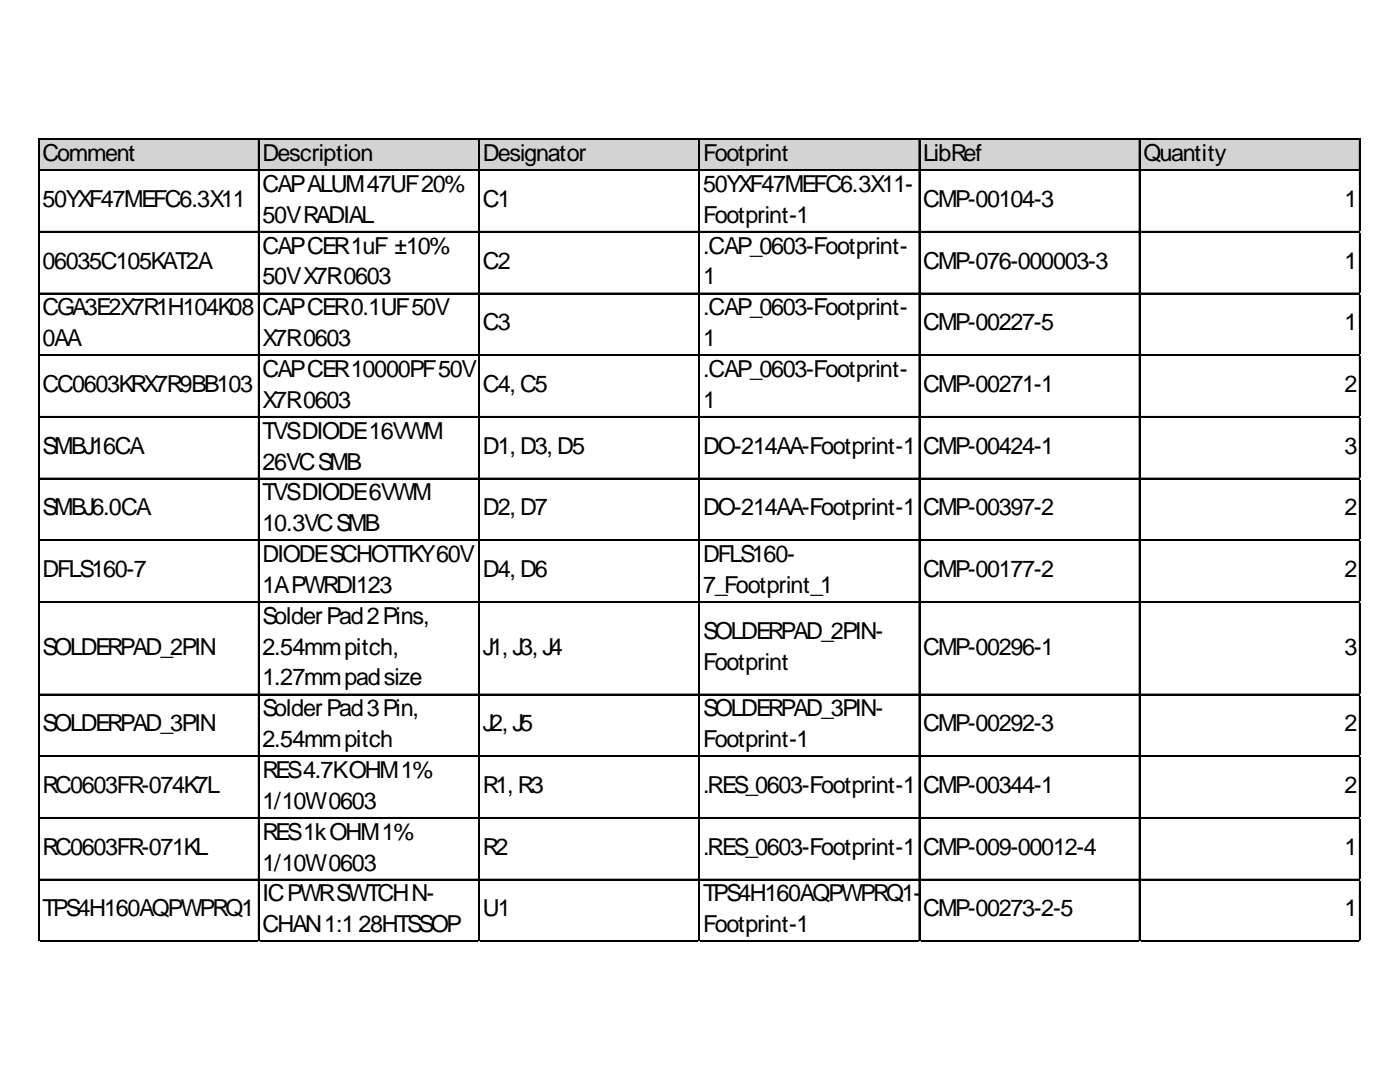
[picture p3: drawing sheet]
<svg xmlns="http://www.w3.org/2000/svg" width="279mm" height="216mm" viewBox="0 0 279 216" stroke-linecap="round" stroke-linejoin="round" font-family="sans-serif">
<defs><g id="words">
<g font-size="4.7">
<text x="8.5" y="32.1">Comment</text>
<text x="52.4" y="32.1">Description</text>
<text x="96.4" y="32.1">Designator</text>
<text x="140.3" y="32.1">Footprint</text>
<text x="184.2" y="32.1">LibRef</text>
<text x="228.2" y="32.1">Quantity</text>
<text x="8.5" y="41.3">50YXF47MEFC6.3X11</text>
<text x="52.4" y="38.3">CAPALUM47UF20%</text>
<text x="96.4" y="41.3">C1</text>
<text x="140.3" y="38.3">50YXF47MEFC6.3X11-</text>
<text x="184.2" y="41.3">CMP-00104-3</text>
<text x="268.3" y="41.3">1</text>
<text x="52.4" y="44.5">50VRADIAL</text>
<text x="140.3" y="44.5">Footprint-1</text>
<text x="8.5" y="53.6">06035C105KAT2A</text>
<text x="52.4" y="50.6">CAPCER1uF ±10%</text>
<text x="96.4" y="53.6">C2</text>
<text x="140.3" y="50.6">.CAP_0603-Footprint-</text>
<text x="184.2" y="53.6">CMP-076-000003-3</text>
<text x="268.3" y="53.6">1</text>
<text x="52.4" y="56.8">50VX7R0603</text>
<text x="140.3" y="56.8">1</text>
<text x="8.5" y="62.9">CGA3E2X7R1H104K08</text>
<text x="52.4" y="62.9">CAPCER0.1UF50V</text>
<text x="96.4" y="65.9">C3</text>
<text x="140.3" y="62.9">.CAP_0603-Footprint-</text>
<text x="184.2" y="65.9">CMP-00227-5</text>
<text x="268.3" y="65.9">1</text>
<text x="8.5" y="69.1">0AA</text>
<text x="52.4" y="69.1">X7R0603</text>
<text x="140.3" y="69.1">1</text>
<text x="52.4" y="75.2">CAPCER10000PF50V</text>
<text x="140.3" y="75.2">.CAP_0603-Footprint-</text>
<text x="8.5" y="78.2">CC0603KRX7R9BB103</text>
<text x="52.4" y="81.4">X7R0603</text>
<text x="96.4" y="78.2">C4, C5</text>
<text x="140.3" y="81.4">1</text>
<text x="184.2" y="78.2">CMP-00271-1</text>
<text x="268.3" y="78.2">2</text>
<text x="52.4" y="87.5">TVSDIODE16VWM</text>
<text x="8.5" y="90.5">SMBJ16CA</text>
<text x="52.4" y="93.7">26VCSMB</text>
<text x="96.4" y="90.5">D1, D3, D5</text>
<text x="140.3" y="90.5">DO-214AA-Footprint-1</text>
<text x="184.2" y="90.5">CMP-00424-1</text>
<text x="268.3" y="90.5">3</text>
<text x="52.4" y="99.9">TVSDIODE6VWM</text>
<text x="8.5" y="102.8">SMBJ6.0CA</text>
<text x="52.4" y="106">10.3VCSMB</text>
<text x="96.4" y="102.8">D2, D7</text>
<text x="140.3" y="102.8">DO-214AA-Footprint-1</text>
<text x="184.2" y="102.8">CMP-00397-2</text>
<text x="268.3" y="102.8">2</text>
<text x="52.4" y="112.2">DIODESCHOTTKY60V</text>
<text x="140.3" y="112.2">DFLS160-</text>
<text x="8.5" y="115.1">DFLS160-7</text>
<text x="52.4" y="118.3">1APWRDI123</text>
<text x="96.4" y="115.1">D4, D6</text>
<text x="140.3" y="118.3">7_Footprint_1</text>
<text x="184.2" y="115.1">CMP-00177-2</text>
<text x="268.3" y="115.1">2</text>
<text x="52.4" y="124.5">SolderPad2Pins,</text>
<text x="8.5" y="130.6">SOLDERPAD_2PIN</text>
<text x="52.4" y="130.6">2.54mmpitch,</text>
<text x="96.4" y="130.6">J1, J3, J4</text>
<text x="140.3" y="127.4">SOLDERPAD_2PIN-</text>
<text x="184.2" y="130.6">CMP-00296-1</text>
<text x="268.3" y="130.6">3</text>
<text x="52.4" y="136.8">1.27mmpadsize</text>
<text x="140.3" y="133.6">Footprint</text>
<text x="52.4" y="142.9">SolderPad3Pin,</text>
<text x="140.3" y="142.9">SOLDERPAD_3PIN-</text>
<text x="8.5" y="145.9">SOLDERPAD_3PIN</text>
<text x="52.4" y="149.1">2.54mmpitch</text>
<text x="96.4" y="145.9">J2, J5</text>
<text x="140.3" y="149.1">Footprint-1</text>
<text x="184.2" y="145.9">CMP-00292-3</text>
<text x="268.3" y="145.9">2</text>
<text x="52.4" y="155.2">RES4.7KOHM1%</text>
<text x="8.5" y="158.2">RC0603FR-074K7L</text>
<text x="52.4" y="161.4">1/10W0603</text>
<text x="96.4" y="158.2">R1, R3</text>
<text x="140.3" y="158.2">.RES_0603-Footprint-1</text>
<text x="184.2" y="158.2">CMP-00344-1</text>
<text x="268.3" y="158.2">2</text>
<text x="52.4" y="167.6">RES1kOHM1%</text>
<text x="8.5" y="170.5">RC0603FR-071KL</text>
<text x="52.4" y="173.7">1/10W0603</text>
<text x="96.4" y="170.5">R2</text>
<text x="140.3" y="170.5">.RES_0603-Footprint-1</text>
<text x="184.2" y="170.5">CMP-009-00012-4</text>
<text x="268.3" y="170.5">1</text>
<text x="52.4" y="179.9">ICPWRSWTCHN-</text>
<text x="140.3" y="179.9">TPS4H160AQPWPRQ1-</text>
<text x="8.5" y="182.8">TPS4H160AQPWPRQ1</text>
<text x="96.4" y="182.8">U1</text>
<text x="184.2" y="182.8">CMP-00273-2-5</text>
<text x="268.3" y="182.8">1</text>
<text x="52.4" y="186">CHAN1:128HTSSOP</text>
<text x="140.3" y="186">Footprint-1</text>
</g>
</g></defs>
<path d="M7.8 27.9h263.8v6.2h-263.8z" fill="#d3d3d3"/>
<g fill="none" stroke="#000" stroke-width=".21">
<path d="M7.6 27.7v160.3M7.7 27.7v160.3M7.8 27.7h263.7M7.8 27.8h263.7M7.8 33.9h263.7M7.8 34h263.7M51.6 27.9v160.1M51.7 27.9v160.1M95.5 27.9v160.1M95.6 27.9v160.1M139.5 27.9v160.1M139.6 27.9v160.1"/>
<path d="M183.4 27.9v160.1M183.5 27.9v160.1M227.3 27.9v160.1M227.5 27.9v160.1M271.3 27.9v160.1M271.4 27.9v160.1M7.8 46.2h263.7M7.8 46.3h263.7M7.8 58.5h263.7M7.8 58.6h263.7M7.8 70.8h263.7M7.8 70.9h263.7"/>
<path d="M7.8 83.1h263.7M7.8 83.2h263.7M7.8 95.4h263.7M7.8 95.5h263.7M7.8 107.7h263.7M7.8 107.8h263.7M7.8 120h263.7M7.8 120.1h263.7M7.8 138.5h263.7M7.8 138.6h263.7M7.8 150.8h263.7M7.8 150.9h263.7"/>
<path d="M7.8 163.1h263.7M7.8 163.2h263.7M7.8 175.4h263.7M7.8 175.5h263.7M7.8 187.7h263.7M7.8 187.9h263.7"/>
</g>
<path d="M7.6 188h.1" fill="none" stroke="#e0e0e0" stroke-width=".21"/>
<path d="M7.6 188h.2z" fill="#e0e0e0"/>
<path d="M51.6 188h.1" fill="none" stroke="#e0e0e0" stroke-width=".21"/>
<path d="M51.6 188h.2z" fill="#e0e0e0"/>
<path d="M95.5 188h.1" fill="none" stroke="#e0e0e0" stroke-width=".21"/>
<path d="M95.5 188h.2z" fill="#e0e0e0"/>
<path d="M139.5 188h.1" fill="none" stroke="#e0e0e0" stroke-width=".21"/>
<path d="M139.5 188h.2z" fill="#e0e0e0"/>
<path d="M183.4 188h.1" fill="none" stroke="#e0e0e0" stroke-width=".21"/>
<path d="M183.4 188h.2z" fill="#e0e0e0"/>
<path d="M227.3 188h.1" fill="none" stroke="#e0e0e0" stroke-width=".21"/>
<path d="M227.3 188h.3z" fill="#e0e0e0"/>
<path d="M271.3 188h.1" fill="none" stroke="#e0e0e0" stroke-width=".21"/>
<path d="M271.3 188h.2z" fill="#e0e0e0"/>
<path d="M271.5 46.2h.1" fill="none" stroke="#e0e0e0" stroke-width=".21"/>
<path d="M271.5 46.2l.1 .2z" fill="#e0e0e0"/>
<path d="M271.5 58.5h.1" fill="none" stroke="#e0e0e0" stroke-width=".21"/>
<path d="M271.5 58.5l.1 .2z" fill="#e0e0e0"/>
<path d="M271.5 70.8h.1" fill="none" stroke="#e0e0e0" stroke-width=".21"/>
<path d="M271.5 70.8l.1 .2z" fill="#e0e0e0"/>
<path d="M271.5 83.1h.1" fill="none" stroke="#e0e0e0" stroke-width=".21"/>
<path d="M271.5 83.1l.1 .2z" fill="#e0e0e0"/>
<path d="M271.5 95.4h.1" fill="none" stroke="#e0e0e0" stroke-width=".21"/>
<path d="M271.5 95.4l.1 .2z" fill="#e0e0e0"/>
<path d="M271.5 107.7h.1" fill="none" stroke="#e0e0e0" stroke-width=".21"/>
<path d="M271.5 107.7l.1 .2z" fill="#e0e0e0"/>
<path d="M271.5 120h.1" fill="none" stroke="#e0e0e0" stroke-width=".21"/>
<path d="M271.5 120l.1 .2z" fill="#e0e0e0"/>
<path d="M271.5 138.5h.1" fill="none" stroke="#e0e0e0" stroke-width=".21"/>
<path d="M271.5 138.5l.1 .2z" fill="#e0e0e0"/>
<path d="M271.5 150.8h.1" fill="none" stroke="#e0e0e0" stroke-width=".21"/>
<path d="M271.5 150.8l.1 .2z" fill="#e0e0e0"/>
<path d="M271.5 163.1h.1" fill="none" stroke="#e0e0e0" stroke-width=".21"/>
<path d="M271.5 163.1l.1 .2z" fill="#e0e0e0"/>
<path d="M271.5 175.4h.1" fill="none" stroke="#e0e0e0" stroke-width=".21"/>
<path d="M271.5 175.4l.1 .2z" fill="#e0e0e0"/>
<path d="M271.5 187.7h.1" fill="none" stroke="#e0e0e0" stroke-width=".21"/>
<path d="M271.5 187.7l.1 .3z" fill="#e0e0e0"/>
<use href="#words"/>
</svg>
